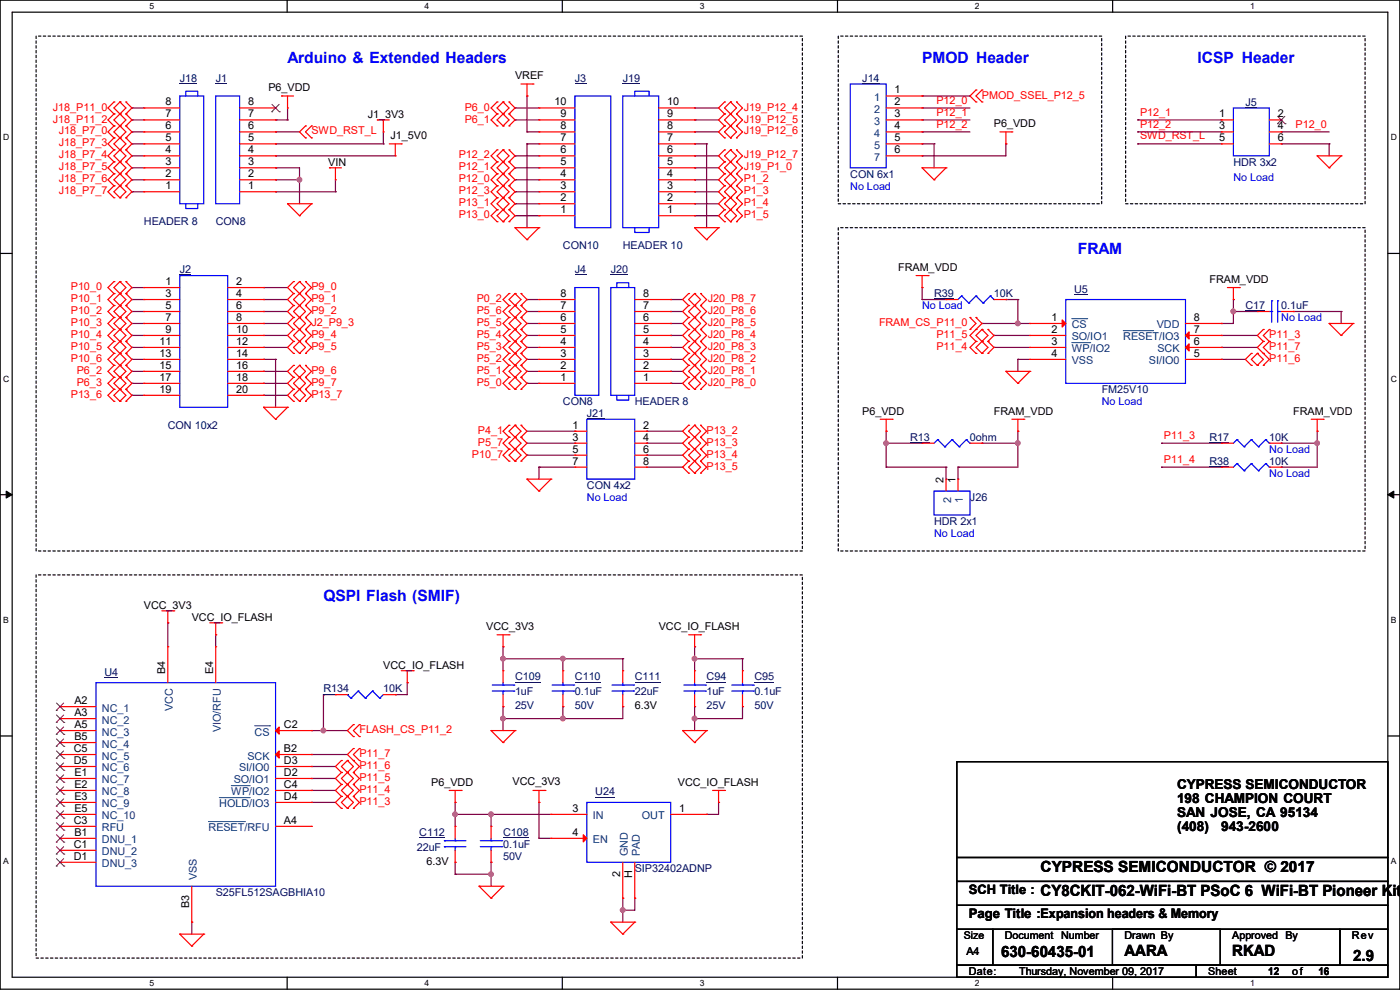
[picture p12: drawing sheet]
<svg xmlns="http://www.w3.org/2000/svg" width="297mm" height="210mm" viewBox="0 0 297 210" stroke-linecap="round" stroke-linejoin="round" font-family="sans-serif">
<defs><g id="words">
<g font-size="3.3" fill="#00f">
<text x="61" y="13.3">Arduino &amp; Extended Headers</text>
<text x="195.6" y="13.3">PMOD Header</text>
<text x="254" y="13.3">ICSP Header</text>
<text x="228.6" y="53.9">FRAM</text>
<text x="68.6" y="127.6">QSPI Flash (SMIF)</text>
</g>
<g font-size="3.3">
<text x="220.8" y="184.9">CYPRESS SEMICONDUCTOR © 2017</text>
<text x="220.8" y="190.1">CY8CKIT-062-WiFi-BT PSoC 6 WiFi-BT Pioneer Kit</text>
<text x="212.4" y="203">630-60435-01</text>
<text x="238.5" y="202.8">AARA</text>
<text x="261.4" y="202.8">RKAD</text>
<text x="287.1" y="203.8">2.9</text>
</g>
<g font-size="2.9">
<text x="249.7" y="167.3">CYPRESS SEMICONDUCTOR</text>
<text x="249.7" y="170.3">198 CHAMPION COURT</text>
<text x="249.7" y="173.2">SAN JOSE, CA 95134</text>
<text x="249.7" y="176.2">(408)</text>
<text x="259.1" y="176.2">943-2600</text>
</g>
<g font-size="2.8">
<text x="205.5" y="189.6">SCH Title :</text>
<text x="205.5" y="194.7">Page Title :Expansion headers &amp; Memory</text>
</g>
<g font-size="2.3" fill="#000080">
<text x="38.1" y="17.4">J18</text>
<text x="45.8" y="17.4">J1</text>
<text x="122" y="17.4">J3</text>
<text x="132.1" y="17.4">J19</text>
<text x="182.9" y="17.4">J14</text>
<text x="264.2" y="22.4">J5</text>
<text x="261.7" y="35.1">HDR 3x2</text>
<text x="180.4" y="37.7">CON 6x1</text>
<text x="30.5" y="47.8">HEADER 8</text>
<text x="45.8" y="47.8">CON8</text>
<text x="119.4" y="52.9">CON10</text>
<text x="132.1" y="52.9">HEADER 10</text>
<text x="38.1" y="58">J2</text>
<text x="122" y="58">J4</text>
<text x="129.6" y="58">J20</text>
<text x="198.2" y="63.1">R39</text>
<text x="210.9" y="63.1">10K</text>
<text x="227.9" y="62.1">U5</text>
<text x="264.2" y="65.6">C17</text>
<text x="271.8" y="65.6">0.1uF</text>
<text x="233.7" y="83.4">FM25V10</text>
<text x="119.4" y="85.9">CON8</text>
<text x="124.5" y="88.5">J21</text>
<text x="134.7" y="85.9">HEADER 8</text>
<text x="35.6" y="91">CON 10x2</text>
<text x="193.1" y="93.6">R13</text>
<text x="205.8" y="93.6">0ohm</text>
<text x="256.6" y="93.6">R17</text>
<text x="269.3" y="93.6">10K</text>
<text x="256.6" y="98.6">R38</text>
<text x="269.3" y="98.6">10K</text>
<text x="124.5" y="103.7">CON 4x2</text>
<text x="205.8" y="106.3">J26</text>
<text x="198.2" y="111.3">HDR 2x1</text>
<text x="22.1" y="143.3">U4</text>
<text x="68.6" y="146.9">R134</text>
<text x="81.3" y="146.9">10K</text>
<text x="109.3" y="144.4">C109</text>
<text x="109.3" y="147.4">1uF</text>
<text x="122" y="144.4">C110</text>
<text x="122" y="147.4">0.1uF</text>
<text x="134.7" y="144.4">C111</text>
<text x="134.7" y="147.4">22uF</text>
<text x="149.9" y="144.4">C94</text>
<text x="149.9" y="147.4">1uF</text>
<text x="160.1" y="144.4">C95</text>
<text x="160.1" y="147.4">0.1uF</text>
<text x="109.3" y="150.5">25V</text>
<text x="122" y="150.5">50V</text>
<text x="149.9" y="150.5">25V</text>
<text x="160.1" y="150.5">50V</text>
<text x="126.3" y="168.7">U24</text>
<text x="88.9" y="177.4">C112</text>
<text x="106.7" y="177.4">C108</text>
<text x="106.7" y="179.9">0.1uF</text>
<text x="88.4" y="180.4">22uF</text>
<text x="106.7" y="182.5">50V</text>
<text x="134.7" y="185">SIP32402ADNP</text>
<text x="45.8" y="190.1">S25FL512SAGBHIA10</text>
</g>
<g font-size="2.3">
<text x="109.3" y="16.8">VREF</text>
<text x="35.1" y="22.4">8</text>
<text x="52.6" y="22.4">8</text>
<text x="56.9" y="19.4">P6_VDD</text>
<text x="117.6" y="22.4">10</text>
<text x="141.5" y="22.4">10</text>
<text x="189.8" y="19.8">1</text>
<text x="189.8" y="22.4">2</text>
<text x="35.1" y="30">5</text>
<text x="35.1" y="27.4">6</text>
<text x="35.1" y="24.9">7</text>
<text x="52.6" y="30">5</text>
<text x="52.6" y="27.4">6</text>
<text x="52.6" y="24.9">7</text>
<text x="78" y="25">J1_3V3</text>
<text x="82.8" y="29.5">J1_5V0</text>
<text x="118.9" y="30">7</text>
<text x="118.9" y="27.4">8</text>
<text x="118.9" y="24.9">9</text>
<text x="141.5" y="30">7</text>
<text x="141.5" y="27.4">8</text>
<text x="141.5" y="24.9">9</text>
<text x="189.8" y="24.9">3</text>
<text x="189.8" y="27.4">4</text>
<text x="189.8" y="30">5</text>
<text x="210.9" y="27">P6_VDD</text>
<text x="258.6" y="24.9">1</text>
<text x="258.6" y="27.4">3</text>
<text x="258.6" y="30">5</text>
<text x="271.1" y="24.9">2</text>
<text x="271.1" y="27.4">4</text>
<text x="271.1" y="30">6</text>
<text x="35.1" y="35.1">3</text>
<text x="35.1" y="32.5">4</text>
<text x="52.6" y="35.1">3</text>
<text x="52.6" y="32.5">4</text>
<text x="69.6" y="35.1">VIN</text>
<text x="118.9" y="35.1">5</text>
<text x="118.9" y="32.5">6</text>
<text x="141.5" y="35.1">5</text>
<text x="141.5" y="32.5">6</text>
<text x="189.8" y="32.5">6</text>
<text x="35.1" y="40.1">1</text>
<text x="35.1" y="37.6">2</text>
<text x="52.6" y="40.1">1</text>
<text x="52.6" y="37.6">2</text>
<text x="118.9" y="40.1">3</text>
<text x="118.9" y="37.6">4</text>
<text x="141.5" y="40.1">3</text>
<text x="141.5" y="37.6">4</text>
<text x="118.9" y="45.2">1</text>
<text x="118.9" y="42.7">2</text>
<text x="141.5" y="45.2">1</text>
<text x="141.5" y="42.7">2</text>
<text x="190.5" y="57.5">FRAM_VDD</text>
<text x="35.1" y="60.5">1</text>
<text x="35.1" y="63">3</text>
<text x="35.1" y="65.5">5</text>
<text x="50.1" y="60.5">2</text>
<text x="50.1" y="63">4</text>
<text x="50.1" y="65.5">6</text>
<text x="118.9" y="65.5">7</text>
<text x="118.9" y="63">8</text>
<text x="136.4" y="65.5">7</text>
<text x="136.4" y="63">8</text>
<text x="256.6" y="60">FRAM_VDD</text>
<text x="35.1" y="68.1">7</text>
<text x="35.1" y="70.6">9</text>
<text x="50.1" y="68.1">8</text>
<text x="50.1" y="70.6">10</text>
<text x="118.9" y="70.6">5</text>
<text x="118.9" y="68.1">6</text>
<text x="136.4" y="70.6">5</text>
<text x="136.4" y="68.1">6</text>
<text x="223.1" y="68.1">1</text>
<text x="223.1" y="70.6">2</text>
<text x="253.3" y="70.6">7</text>
<text x="253.3" y="68.1">8</text>
<text x="33.8" y="73.2">11</text>
<text x="33.8" y="75.7">13</text>
<text x="50.1" y="73.2">12</text>
<text x="50.1" y="75.7">14</text>
<text x="118.9" y="75.7">3</text>
<text x="118.9" y="73.2">4</text>
<text x="136.4" y="75.7">3</text>
<text x="136.4" y="73.2">4</text>
<text x="223.1" y="73.2">3</text>
<text x="223.1" y="75.7">4</text>
<text x="253.3" y="75.7">5</text>
<text x="253.3" y="73.2">6</text>
<text x="33.8" y="78.2">15</text>
<text x="33.8" y="80.8">17</text>
<text x="33.8" y="83.3">19</text>
<text x="50.1" y="78.2">16</text>
<text x="50.1" y="80.8">18</text>
<text x="50.1" y="83.3">20</text>
<text x="118.9" y="80.8">1</text>
<text x="118.9" y="78.2">2</text>
<text x="136.4" y="80.8">1</text>
<text x="136.4" y="78.2">2</text>
<text x="182.9" y="88">P6_VDD</text>
<text x="210.9" y="88">FRAM_VDD</text>
<text x="274.4" y="88">FRAM_VDD</text>
<text x="121.5" y="90.9">1</text>
<text x="121.5" y="93.5">3</text>
<text x="136.4" y="90.9">2</text>
<text x="136.4" y="93.5">4</text>
<text x="121.5" y="96">5</text>
<text x="121.5" y="98.6">7</text>
<text x="136.4" y="96">6</text>
<text x="136.4" y="98.6">8</text>
<text x="200.2" y="102.4" transform="rotate(-90 200.2 102.4)">2</text>
<text x="202.7" y="102.4" transform="rotate(-90 202.7 102.4)">1</text>
<text x="30.5" y="129.1">VCC_3V3</text>
<text x="40.7" y="131.7">VCC_IO_FLASH</text>
<text x="103.2" y="133.7">VCC_3V3</text>
<text x="139.7" y="133.7">VCC_IO_FLASH</text>
<text x="35.1" y="143" transform="rotate(-90 35.1 143)">B4</text>
<text x="45.2" y="143" transform="rotate(-90 45.2 143)">E4</text>
<text x="81.3" y="141.8">VCC_IO_FLASH</text>
<text x="15.8" y="149.4">A2</text>
<text x="15.8" y="154.4">A5</text>
<text x="15.8" y="151.9">A3</text>
<text x="60.2" y="154.4">C2</text>
<text x="134.7" y="150.5">6.3V</text>
<text x="15.7" y="159.5">C5</text>
<text x="15.8" y="157">B5</text>
<text x="60.2" y="159.5">B2</text>
<text x="15.7" y="162.1">D5</text>
<text x="15.8" y="164.6">E1</text>
<text x="15.8" y="167.1">E2</text>
<text x="60.2" y="167.1">C4</text>
<text x="60.2" y="164.6">D2</text>
<text x="60.2" y="162.1">D3</text>
<text x="91.5" y="166.7">P6_VDD</text>
<text x="108.8" y="166.5">VCC_3V3</text>
<text x="143.8" y="166.7">VCC_IO_FLASH</text>
<text x="15.8" y="169.7">E3</text>
<text x="15.8" y="172.2">E5</text>
<text x="60.2" y="169.7">D4</text>
<text x="121.5" y="172.2">3</text>
<text x="144.1" y="172.2">1</text>
<text x="15.7" y="179.8">C1</text>
<text x="15.7" y="174.8">C3</text>
<text x="15.8" y="177.3">B1</text>
<text x="60.2" y="174.8">A4</text>
<text x="121.5" y="177.3">4</text>
<text x="15.7" y="182.4">D1</text>
<text x="90.5" y="183.5">6.3V</text>
<text x="131.6" y="186" transform="rotate(-90 131.6 186)">2</text>
<text x="134.1" y="186.4" transform="rotate(-90 134.1 186.4)">H</text>
<text x="40.1" y="192.6" transform="rotate(-90 40.1 192.6)">B3</text>
<text x="205" y="202.5">A4</text>
<text x="213.1" y="199.2">Document</text>
<text x="225.1" y="199.2">Number</text>
<text x="238.5" y="199.2">Drawn By</text>
<text x="261.4" y="199.2">Approved By</text>
<text x="286.8" y="199.2">Rev</text>
<text x="205.5" y="206.8">Date:</text>
<text x="216.2" y="206.8">Thursday, November 09, 2017</text>
<text x="256.3" y="206.8">Sheet</text>
<text x="269" y="206.9">12</text>
<text x="274.1" y="206.8">of</text>
<text x="279.7" y="206.9">16</text>
</g>
<g font-size="2.3" fill="#f00">
<text x="11.2" y="23.5">J18_P11_0</text>
<text x="98.6" y="23.5">P6_0</text>
<text x="157.8" y="23.5">J19_P12_4</text>
<text x="198.7" y="22">P12_0</text>
<text x="208.3" y="20.9">PMOD_SSEL_P12_5</text>
<text x="11.2" y="26">J18_P11_2</text>
<text x="12.5" y="28.5">J18_P7_0</text>
<text x="66.1" y="28.5">SWD_RST_L</text>
<text x="98.6" y="26">P6_1</text>
<text x="157.8" y="26">J19_P12_5</text>
<text x="157.8" y="28.5">J19_P12_6</text>
<text x="198.7" y="24.5">P12_1</text>
<text x="198.7" y="27.1">P12_2</text>
<text x="241.9" y="29.6">SWD_RST_L</text>
<text x="241.9" y="24.5">P12_1</text>
<text x="241.9" y="27.1">P12_2</text>
<text x="274.9" y="27.1">P12_0</text>
<text x="12.5" y="33.6">J18_P7_4</text>
<text x="12.5" y="31.1">J18_P7_3</text>
<text x="97.3" y="33.6">P12_2</text>
<text x="157.8" y="33.6">J19_P12_7</text>
<text x="12.5" y="41.2">J18_P7_7</text>
<text x="12.5" y="38.7">J18_P7_6</text>
<text x="12.5" y="36.2">J18_P7_5</text>
<text x="97.3" y="36.2">P12_1</text>
<text x="97.3" y="38.7">P12_0</text>
<text x="97.3" y="41.2">P12_3</text>
<text x="157.8" y="36.2">J19_P1_0</text>
<text x="157.8" y="38.7">P1_2</text>
<text x="157.8" y="41.2">P1_3</text>
<text x="97.3" y="43.8">P13_1</text>
<text x="97.3" y="46.3">P13_0</text>
<text x="157.8" y="43.8">P1_4</text>
<text x="157.8" y="46.3">P1_5</text>
<text x="15" y="61.6">P10_0</text>
<text x="15" y="64.1">P10_1</text>
<text x="66.1" y="61.6">P9_0</text>
<text x="66.1" y="64.1">P9_1</text>
<text x="101.1" y="64.1">P0_2</text>
<text x="150.2" y="64.1">J20_P8_7</text>
<text x="15" y="66.6">P10_2</text>
<text x="15" y="69.2">P10_3</text>
<text x="15" y="71.7">P10_4</text>
<text x="66.1" y="66.6">P9_2</text>
<text x="66.1" y="69.2">J2_P9_3</text>
<text x="66.1" y="71.7">P9_4</text>
<text x="101.1" y="71.7">P5_4</text>
<text x="101.1" y="69.2">P5_5</text>
<text x="101.1" y="66.6">P5_6</text>
<text x="150.2" y="71.7">J20_P8_4</text>
<text x="150.2" y="69.2">J20_P8_5</text>
<text x="150.2" y="66.6">J20_P8_6</text>
<text x="186.5" y="69.2">FRAM_CS_P11_0</text>
<text x="198.7" y="71.7">P11_5</text>
<text x="269.3" y="71.7">P11_3</text>
<text x="15" y="74.3">P10_5</text>
<text x="15" y="76.8">P10_6</text>
<text x="66.1" y="74.3">P9_5</text>
<text x="101.1" y="76.8">P5_2</text>
<text x="101.1" y="74.3">P5_3</text>
<text x="150.2" y="76.8">J20_P8_2</text>
<text x="150.2" y="74.3">J20_P8_3</text>
<text x="198.7" y="74.3">P11_4</text>
<text x="269.3" y="76.8">P11_6</text>
<text x="269.3" y="74.3">P11_7</text>
<text x="16.3" y="79.3">P6_2</text>
<text x="16.3" y="81.9">P6_3</text>
<text x="66.1" y="79.3">P9_6</text>
<text x="66.1" y="81.9">P9_7</text>
<text x="101.1" y="81.9">P5_0</text>
<text x="101.1" y="79.3">P5_1</text>
<text x="150.2" y="81.9">J20_P8_0</text>
<text x="150.2" y="79.3">J20_P8_1</text>
<text x="15" y="84.4">P13_6</text>
<text x="66.1" y="84.4">P13_7</text>
<text x="101.4" y="92">P4_1</text>
<text x="101.4" y="94.6">P5_7</text>
<text x="149.9" y="94.6">P13_3</text>
<text x="149.9" y="92">P13_2</text>
<text x="246.9" y="93.1">P11_3</text>
<text x="100.1" y="97.1">P10_7</text>
<text x="149.9" y="97.1">P13_4</text>
<text x="149.9" y="99.7">P13_5</text>
<text x="246.9" y="98.2">P11_4</text>
<text x="76.2" y="155.5">FLASH_CS_P11_2</text>
<text x="76.2" y="160.6">P11_7</text>
<text x="76.2" y="163.2">P11_6</text>
<text x="76.2" y="165.7">P11_5</text>
<text x="76.2" y="168.2">P11_4</text>
<text x="76.2" y="170.8">P11_3</text>
</g>
<g font-size="2.3" fill="#004080">
<text x="185.5" y="21.4">1</text>
<text x="185.5" y="24">2</text>
<text x="185.5" y="26.5">3</text>
<text x="185.5" y="29">4</text>
<text x="185.5" y="31.6">5</text>
<text x="185.5" y="34.1">7</text>
<text x="227.4" y="69.7">CS</text>
<text x="245.4" y="69.7">VDD</text>
<text x="227.4" y="72.2">SO/IO1</text>
<text x="227.4" y="74.8">WP/IO2</text>
<text x="227.4" y="77.3">VSS</text>
<text x="238.3" y="72.2">RESET/IO3</text>
<text x="243.8" y="77.3">SI/IO0</text>
<text x="245.5" y="74.8">SCK</text>
<text x="201.8" y="106.7" transform="rotate(-90 201.8 106.7)">2</text>
<text x="204.3" y="106.7" transform="rotate(-90 204.3 106.7)">1</text>
<text x="21.6" y="151">NC_1</text>
<text x="21.6" y="153.5">NC_2</text>
<text x="36.7" y="150.9" transform="rotate(-90 36.7 150.9)">VCC</text>
<text x="46.8" y="155.4" transform="rotate(-90 46.8 155.4)">VIO/RFU</text>
<text x="21.6" y="156">NC_3</text>
<text x="21.6" y="158.6">NC_4</text>
<text x="21.6" y="161.1">NC_5</text>
<text x="52.5" y="161.1">SCK</text>
<text x="54" y="156">CS</text>
<text x="21.6" y="163.7">NC_6</text>
<text x="21.6" y="166.2">NC_7</text>
<text x="49.6" y="166.2">SO/IO1</text>
<text x="50.7" y="163.7">SI/IO0</text>
<text x="21.6" y="168.7">NC_8</text>
<text x="21.6" y="171.3">NC_9</text>
<text x="21.6" y="173.8">NC_10</text>
<text x="46.5" y="171.3">HOLD/IO3</text>
<text x="49.1" y="168.7">WP/IO2</text>
<text x="125.8" y="173.8">IN</text>
<text x="136.2" y="173.8">OUT</text>
<text x="21.6" y="178.9">DNU_1</text>
<text x="21.6" y="176.4">RFU</text>
<text x="44.2" y="176.4">RESET/RFU</text>
<text x="125.8" y="178.9">EN</text>
<text x="21.6" y="181.4">DNU_2</text>
<text x="21.6" y="184">DNU_3</text>
<text x="133.2" y="181.7" transform="rotate(-90 133.2 181.7)">GND</text>
<text x="135.7" y="181.7" transform="rotate(-90 135.7 181.7)">PAD</text>
<text x="41.7" y="186.7" transform="rotate(-90 41.7 186.7)">VSS</text>
</g>
<g font-size="2.3" fill="#00f">
<text x="180.4" y="40.2">No Load</text>
<text x="261.7" y="38.4">No Load</text>
<text x="195.6" y="65.6">No Load</text>
<text x="271.8" y="68.2">No Load</text>
<text x="233.7" y="85.9">No Load</text>
<text x="269.3" y="96.1">No Load</text>
<text x="269.3" y="101.2">No Load</text>
<text x="124.5" y="106.3">No Load</text>
<text x="198.2" y="113.9">No Load</text>
</g>
<text font-size="2.2" x="204.5" y="199.2">Size</text>
<g font-size="1.8">
<text x="31.7" y="1.9">5</text>
<text x="90.1" y="1.9">4</text>
<text x="148.5" y="1.9">3</text>
<text x="206.8" y="1.9">2</text>
<text x="265.2" y="1.9">1</text>
<text x=".7" y="29.8">D</text>
<text x="295.1" y="29.8">D</text>
<text x=".7" y="80.9">C</text>
<text x="295.1" y="80.9">C</text>
<text x=".7" y="132.1">B</text>
<text x="295.1" y="132.1">B</text>
<text x=".7" y="183.3">A</text>
<text x="295.1" y="183.3">A</text>
<text x="31.7" y="209.2">5</text>
<text x="90.1" y="209.2">4</text>
<text x="148.5" y="209.2">3</text>
<text x="206.8" y="209.2">2</text>
<text x="265.2" y="209.2">1</text>
</g>
</g></defs>
<path d="M0 0h297v209.8h-297zM2.6 2.6h291.8v204.7h-291.8z" fill="none" stroke="#000" stroke-width=".25"/>
<g fill="#fff">
<path d="M31.7 .3h1v2h-1z"/>
<path d="M31.7 207.6h1v1.9h-1z"/>
</g>
<path d="M60.9 0v2.6M60.9 207.3v2.5" fill="none" stroke="#000" stroke-width=".25"/>
<g fill="#fff">
<path d="M90.1 .3h1v2h-1z"/>
<path d="M90.1 207.6h1v1.9h-1z"/>
</g>
<path d="M119.3 0v2.6M119.3 207.3v2.5" fill="none" stroke="#000" stroke-width=".25"/>
<g fill="#fff">
<path d="M148.5 .3h.9v2h-.9z"/>
<path d="M148.5 207.6h.9v1.9h-.9z"/>
</g>
<path d="M177.7 0v2.6M177.7 207.3v2.5" fill="none" stroke="#000" stroke-width=".25"/>
<g fill="#fff">
<path d="M206.8 .3h1v2h-1z"/>
<path d="M206.8 207.6h1v1.9h-1z"/>
</g>
<path d="M236.1 0v2.6M236.1 207.3v2.5" fill="none" stroke="#000" stroke-width=".25"/>
<g fill="#fff">
<path d="M265.2 .3h1v2h-1z"/>
<path d="M265.2 207.6h1v1.9h-1z"/>
<path d="M.7 28.2h1.2v1.9h-1.2z"/>
<path d="M295.1 28.2h1.2v1.9h-1.2z"/>
<path d="M.7 79.3h1.2v2h-1.2z"/>
<path d="M295.1 79.3h1.2v2h-1.2z"/>
</g>
<path d="M0 53.8h2.6M294.4 53.8h2.6" fill="none" stroke="#000" stroke-width=".25"/>
<g fill="#fff">
<path d="M.7 130.5h1.2v2h-1.2z"/>
<path d="M295.1 130.5h1.1v2h-1.1z"/>
</g>
<path d="M0 104.9h2.6M294.4 104.9h2.6" fill="none" stroke="#000" stroke-width=".25"/>
<path d="M1.3 104.2l1.3 .7-1.3 .8zM294.4 104.9l1.3-.7v1.5z" fill="#000" stroke="#000" stroke-width=".21"/>
<g fill="#fff">
<path d="M.7 181.7h1.2v2h-1.2z"/>
<path d="M295.1 181.7h1.1v2h-1.1z"/>
</g>
<path d="M0 156.1h2.6M294.4 156.1h2.6M203 161.6h91.4v20.3h-91.4zM203 181.9h91.4v5.1h-91.4zM203 187h91.4v5.1h-91.4zM203 197.1h7.6v7.7h-7.6zM203 192.1h91.4v5h-91.4zM210.6 197.1h73.7v7.7h-73.7zM236 197.1h22.9v7.7h-22.9zM284.3 197.1h10.1v7.7h-10.1zM203 204.8h50.8v2.5h-50.8zM253.8 204.8h40.6v2.5h-40.6z" fill="none" stroke="#000" stroke-width=".25"/>
<path d="M7.7 7.7h162.5v109.2h-162.5zM177.8 7.7h55.9v35.5h-55.9zM238.8 7.7h50.8v35.5h-50.8zM177.8 48.3h111.8v68.6h-111.8zM7.7 122h162.5v81.2h-162.5z" fill="none" stroke="#000" stroke-width=".25" stroke-dasharray=".5 .5"/>
<g fill="none" stroke="#800040" stroke-width=".25">
<path d="M28 33.1h.1M28 38.1h.1M28 35.6h.1M28 30.5h.1M28 22.9h.1M28 25.4h.1M28 28h.1M28 30.5h2.5M28 22.9h2.5M28 25.4h2.5M28 28h2.5M28 33.1h2.5"/>
<path d="M28 38.1h2.5M28 35.6h2.5M58.5 35.6h.1M58.5 25.4h.1M58.5 30.5h.1M58.5 33.1h.1M58.5 28h.1M58.5 38.1h.1M58.5 30.5h22.8M58.5 25.4h2.5M58.5 28h5M58.5 33.1h25.4"/>
<path d="M58.5 38.1h5M58.5 35.6h5v7.6M61 25.4h.1M61 22.9v2.5M63.5 38.1h.1M71.2 38.1v2.6M81.3 30.5h.1M81.3 28v2.5M109.3 22.9h.1M109.3 25.4h.1M109.3 33.1h.1M109.3 35.6h.1"/>
<path d="M109.3 38.1h.1M109.3 22.9h5M109.3 25.4h5M109.3 33.1h5M109.3 38.1h5M109.3 35.6h5M111.8 30.5h.1M111.8 20.4h.1M111.8 28h.1M111.8 30.5h2.5M111.8 28h2.5M111.8 20.4v7.6"/>
<path d="M111.8 30.5v17.8M147.4 30.5h.1M147.4 22.9h.1M147.4 25.4h.1M147.4 28h.1M147.4 33.1h.1M147.4 35.6h.1M147.4 38.1h.1M147.4 30.5h2.5M147.4 22.9h5M147.4 25.4h5M147.4 28h5"/>
<path d="M147.4 33.1h5M147.4 38.1h5M147.4 35.6h5M149.9 30.5h.1M149.9 30.5v17.8M195.6 22.9h.1M195.6 25.4h.1M195.6 28h.1M195.6 30.5h.1M195.6 33.1h.1M195.6 20.4h.1M195.6 30.5h2.6"/>
<path d="M195.6 22.9h10.2M195.6 25.4h10.2M195.6 28h10.2M195.6 20.4h10.2M198.2 30.5h.1M198.2 30.5v5.1M213.4 30.5h.1M213.4 30.5v2.6h-17.8M241.3 30.5h.1M241.3 25.4h.1M241.3 28h.1M241.3 30.5h17.8"/>
<path d="M241.3 25.4h17.8M241.3 28h17.8M271.8 30.5h.1M271.8 28h.1M271.8 30.5h10.2M271.8 28h10.2M282 30.5h.1M282 30.5v2.6M28 40.7h.1M28 40.7h2.5M58.5 40.7h.1M58.5 40.7h12.7"/>
<path d="M71.2 40.7h.1M109.3 40.7h.1M109.3 43.2h.1M109.3 45.8h.1M109.3 40.7h5M109.3 43.2h5M109.3 45.8h5M147.4 40.7h.1M147.4 43.2h.1M147.4 45.8h.1M147.4 40.7h5M147.4 43.2h5"/>
<path d="M147.4 45.8h5M28 61h.1M28 63.5h.1M28 66.1h.1M28 68.6h.1M28 71.2h.1M28 73.7h.1M28 76.2h.1M28 78.8h.1M28 76.2h2.5M28 78.8h2.5M28 73.7h2.5"/>
<path d="M28 71.2h2.5M28 68.6h2.5M28 66.1h2.5M28 63.5h2.5M28 61h2.5M55.9 76.2h.1M55.9 61h.1M55.9 63.5h.1M55.9 66.1h.1M55.9 68.6h.1M55.9 71.2h.1M55.9 73.7h.1"/>
<path d="M55.9 78.8h.1M55.9 76.2h2.6M55.9 78.8h5.1M55.9 73.7h5.1M55.9 71.2h5.1M55.9 68.6h5.1M55.9 66.1h5.1M55.9 63.5h5.1M55.9 61h5.1M58.5 76.2h.1M58.5 76.2v10.2M111.8 78.8h.1"/>
<path d="M111.8 76.2h.1M111.8 73.7h.1M111.8 71.2h.1M111.8 68.6h.1M111.8 66.1h.1M111.8 63.5h.1M111.8 76.2h2.5M111.8 78.8h2.5M111.8 73.7h2.5M111.8 71.2h2.5M111.8 68.6h2.5M111.8 66.1h2.5"/>
<path d="M111.8 63.5h2.5M142.3 78.8h.1M142.3 76.2h.1M142.3 73.7h.1M142.3 71.2h.1M142.3 68.6h.1M142.3 66.1h.1M142.3 63.5h.1M142.3 76.2h2.5M142.3 78.8h2.5M142.3 73.7h2.5M142.3 71.2h2.5"/>
<path d="M142.3 68.6h2.5M142.3 66.1h2.5M142.3 63.5h2.5M195.6 61h.1M195.6 63.5h.1M195.6 63.5h5.1M195.6 61v2.5M208.3 68.6h.1M208.3 68.6h10.2M210.9 71.2h.1M210.9 73.7h.1M210.9 73.7h7.6"/>
<path d="M210.9 71.2h7.6M213.4 63.5h.1M213.4 63.5h2.5M215.9 76.2h.1M215.9 63.5h.1M215.9 68.6h.1M215.9 76.2h2.6M215.9 63.5v5.1M215.9 76.2v2.6M259.1 68.6h.1M259.1 76.2h.1M259.1 71.2h.1"/>
<path d="M259.1 73.7h.1M259.1 76.2h5.1M259.1 73.7h7.6M259.1 71.2h7.6M261.7 63.5h.1M261.7 66.1h.1M261.7 63.5v5.1h-2.6M261.7 66.1h5M274.4 66.1h.1M274.4 66.1h10.1M284.5 66.1h.1M284.5 66.1v2.5"/>
<path d="M28 81.3h.1M28 83.9h.1M28 81.3h2.5M28 83.9h2.5M55.9 81.3h.1M55.9 83.9h.1M55.9 81.3h5.1M55.9 83.9h5.1M111.8 81.3h.1M111.8 96.6h.1M111.8 81.3h2.5M111.8 94h10.2"/>
<path d="M111.8 91.5h10.2M111.8 96.6h10.2M114.3 99.1h.1M114.3 99.1v2.5M114.3 99.1h7.7M122 91.5h.1M122 94h.1M137.2 91.5h.1M137.2 94h.1M137.2 96.6h.1M137.2 94h7.6M137.2 99.1h7.6"/>
<path d="M137.2 91.5h7.6M137.2 96.6h7.6M142.3 81.3h.1M142.3 81.3h2.5M144.8 99.1h.1M188 91.5h.1M188 94h.1M188 99.1h.1M188 91.5v7.6M188 94h7.6M188 99.1h12.7M200.7 99.1h.1"/>
<path d="M200.7 99.1v2.5M203.2 99.1h.1M203.2 99.1v2.5M208.3 94h.1M208.3 94h7.6M215.9 91.5h.1M215.9 94h.1M215.9 91.5v7.6h-12.7M246.4 94h.1M246.4 99.1h.1M246.4 94h12.7M246.4 99.1h12.7"/>
<path d="M271.8 94h.1M271.8 99.1h.1M271.8 94h7.6M279.4 91.5h.1M279.4 94h.1M279.4 91.5v7.6h-7.6M35.6 132.1h.1M35.6 132.1v5.1M45.8 134.7h.1M45.8 134.7v2.5M106.7 137.2h.1M106.7 139.7h.1"/>
<path d="M106.7 139.7h25.4M106.7 137.2v5.1M119.4 139.7h.1M119.4 139.7v2.6M132.1 139.7h.1M132.1 139.7v2.6M147.4 137.2h.1M147.4 139.7h.1M147.4 137.2v5.1M147.4 139.7h10.1M157.5 139.7h.1M157.5 139.7v2.6"/>
<path d="M66.1 155h.1M66.1 155h7.6M68.6 147.4h.1M68.6 155h.1M68.6 147.4h2.6M68.6 147.4v7.6M83.9 147.4h.1M86.4 144.8h.1M86.4 144.8v2.6h-2.5M106.7 149.9h.1M106.7 152.4h.1M106.7 149.9v5.1"/>
<path d="M119.4 149.9h.1M119.4 152.4h.1M119.4 149.9v2.5M132.1 149.9h.1M132.1 149.9v2.5h-25.4M147.4 152.4h.1M147.4 149.9h.1M147.4 149.9v5.1M157.5 149.9h.1M157.5 149.9v2.5h-10.1M66.1 162.6h.1M66.1 165.1h.1"/>
<path d="M66.1 167.7h.1M66.1 170.2h.1M66.1 160.1h.1M66.1 162.6h5.1M66.1 165.1h5.1M66.1 167.7h5.1M66.1 170.2h5.1M66.1 160.1h7.6M96.6 172.8h.1M96.6 170.2h.1M96.6 172.8h20.3M96.6 170.2v5.1"/>
<path d="M104.2 172.8h.1M104.2 172.8v2.5M114.3 170.2h.1M114.3 177.8h.1M114.3 170.2v7.6M114.3 177.8h2.6M149.9 172.8h.1M152.4 170.2h.1M152.4 170.2v2.6h-2.5M40.7 195.6h.1M40.7 195.6v2.6M96.6 182.9h.1"/>
<path d="M96.6 185.5h.1M96.6 182.9v2.6M96.6 185.5h7.6M104.2 182.9h.1M104.2 185.5h.1M104.2 182.9v5.1M132.1 193.1h.1M132.1 190.5h.1M132.1 190.5v5.1M134.7 190.5h.1M134.7 190.5v2.6h-2.6"/>
</g>
<g fill="#f0f" stroke="#f0f" stroke-width=".25">
<circle cx="63.5" cy="38.1" r=".49"/>
<circle cx="104.2" cy="185.4" r=".49"/>
<circle cx="104.2" cy="172.7" r=".49"/>
<circle cx="147.3" cy="152.4" r=".49"/>
<circle cx="147.3" cy="139.7" r=".49"/>
<circle cx="119.4" cy="139.7" r=".49"/>
<circle cx="106.7" cy="139.7" r=".49"/>
<circle cx="119.4" cy="152.4" r=".49"/>
<circle cx="106.7" cy="152.4" r=".49"/>
<circle cx="96.5" cy="172.7" r=".49"/>
<circle cx="132.1" cy="193.1" r=".49"/>
<circle cx="215.9" cy="68.6" r=".49"/>
<circle cx="188" cy="94" r=".49"/>
<circle cx="215.9" cy="94" r=".49"/>
<circle cx="261.6" cy="66.1" r=".49"/>
<circle cx="279.4" cy="94" r=".49"/>
<circle cx="68.6" cy="155" r=".49"/>
</g>
<g fill="none" stroke="#f00" stroke-width=".25">
<path d="M110.5 17.8h2.6M111.8 17.8v2.6M113.1 17.8h.1M207.1 19.1h.1M207.1 19.1l-1.3 1.3 1.3 1.2M208.3 19.1h.1M208.3 19.1l-1.2 1.3 1.2 1.2M24.2 34.3h.1M24.2 31.8h.1M24.2 39.4h.1M24.2 36.9h.1M24.2 29.3h.1"/>
<path d="M24.2 24.2h.1M24.2 21.6h.1M24.2 26.7h.1M24.2 36.9l-1.3 1.2 1.3 1.3M24.2 26.7l-1.3 1.3 1.3 1.3M24.2 31.8l-1.3 1.3 1.3 1.2M24.2 39.4l-1.3 1.3 1.3 1.3M24.2 29.3l-1.3 1.2 1.3 1.3M24.2 34.3l-1.3 1.3 1.3 1.3M24.2 24.2l-1.3 1.2 1.3 1.3M24.2 21.6l-1.3 1.3 1.3 1.3M25.4 31.8h.1"/>
<path d="M25.4 34.3h.1M25.4 39.4h.1M25.4 36.9h.1M25.4 29.3h.1M25.4 21.6h.1M25.4 24.2h.1M25.4 26.7h.1M25.4 21.6l1.3 1.3-2.5 2.5 2.5 2.6-2.5 2.5 2.5 2.6-2.5 2.5 2.5 2.5-2.5 2.6 1.2 1.3M25.4 21.6l-1.2 1.3 2.5 2.5-2.5 2.6 2.5 2.5-2.5 2.6 2.5 2.5-2.5 2.5 2.5 2.6-1.3 1.3M26.7 34.3h.1M26.7 31.8h.1M26.7 39.4h.1"/>
<path d="M26.7 36.9h.1M26.7 29.3h.1M26.7 24.2h.1M26.7 21.6h.1M26.7 26.7h.1M26.7 31.8l1.3 1.3-1.3 1.2M26.7 36.9l1.3 1.2-1.3 1.3M26.7 26.7l1.3 1.3-1.3 1.3M26.7 39.4l1.3 1.3-1.3 1.3M26.7 34.3l1.3 1.3-1.3 1.3M26.7 29.3l1.3 1.2-1.3 1.3M26.7 24.2l1.3 1.2-1.3 1.3"/>
<path d="M26.7 21.6l1.3 1.3-1.3 1.3M30.5 38.1h.1M30.5 35.6h.1M30.5 33.1h.1M30.5 30.5h.1M30.5 28h.1M30.5 25.4h.1M30.5 22.9h.1M30.5 28h7.6M30.5 33.1h7.6M30.5 35.6h7.6M30.5 25.4h7.6"/>
<path d="M30.5 30.5h7.6M30.5 38.1h7.6M30.5 22.9h7.6M50.8 28h7.7M50.8 33.1h7.7M50.8 35.6h7.7M50.8 25.4h7.7M50.8 30.5h7.7M50.8 38.1h7.7M50.8 22.9h7.7M58.5 38.1h.1M58.5 35.6h.1"/>
<path d="M58.5 33.1h.1M58.5 30.5h.1M58.5 28h.1M58.5 25.4h.1M58.5 22.9h.1M59.7 20.4h.1M59.7 20.4h2.6M61 22.9h.1M61 20.4v2.5M64.8 29.3h.1M64.8 26.7h.1M64.8 26.7l-1.3 1.3 1.3 1.3"/>
<path d="M66.1 26.7h.1M66.1 29.3h.1M66.1 26.7l-1.3 1.3 1.3 1.3M69.9 35.6h.1M69.9 35.6h2.5M71.2 38.1h.1M71.2 35.6v2.5M80.1 25.4h.1M80.1 25.4h2.5M81.3 28h.1M81.3 25.4v2.6M82.6 30.5h2.5"/>
<path d="M83.9 33.1h.1M83.9 30.5v2.6M85.1 30.5h.1M105.5 24.2h.1M105.5 21.6h.1M105.5 26.7h.1M105.5 34.3h.1M105.5 31.8h.1M105.5 36.9h.1M105.5 39.4h.1M105.5 24.2l-1.3 1.2 1.3 1.3M105.5 31.8l-1.3 1.3 1.3 1.2"/>
<path d="M105.5 34.3l-1.3 1.3 1.3 1.3M105.5 21.6l-1.3 1.3 1.3 1.3M105.5 36.9l-1.3 1.2 1.3 1.3M105.5 39.4l-1.3 1.3 1.3 1.3M106.7 21.6h.1M106.7 24.2h.1M106.7 26.7h.1M106.7 31.8h.1M106.7 34.3h.1M106.7 36.9h.1M106.7 39.4h.1M106.7 21.6l-1.2 1.3 2.5 2.5-1.3 1.3"/>
<path d="M106.7 21.6l1.3 1.3-2.5 2.5 1.2 1.3M106.7 31.8l-1.2 1.3 1.2 1.2M106.7 31.8l1.3 1.3-2.5 2.5 2.5 2.5-2.5 2.6 2.5 2.5-2.5 2.6 1.2 1.2M106.7 34.3l1.3 1.3-2.5 2.5 2.5 2.6-2.5 2.5 2.5 2.6-1.3 1.2M108 24.2h.1M108 21.6h.1M108 26.7h.1M108 34.3h.1M108 31.8h.1M108 36.9h.1M108 39.4h.1M108 36.9l1.3 1.2-1.3 1.3"/>
<path d="M108 21.6l1.3 1.3-1.3 1.3M108 24.2l1.3 1.2-1.3 1.3M108 39.4l1.3 1.3-1.3 1.3M108 31.8l1.3 1.3-1.3 1.2M108 34.3l1.3 1.3-1.3 1.3M111.8 20.4h.1M114.3 38.1h.1M114.3 35.6h.1M114.3 33.1h.1M114.3 30.5h.1M114.3 28h.1M114.3 25.4h.1"/>
<path d="M114.3 22.9h.1M114.3 28h7.7M114.3 33.1h7.7M114.3 35.6h7.7M114.3 25.4h7.7M114.3 30.5h7.7M114.3 38.1h7.7M114.3 22.9h7.7M139.7 28h7.7M139.7 33.1h7.7M139.7 35.6h7.7M139.7 25.4h7.7"/>
<path d="M139.7 30.5h7.7M139.7 38.1h7.7M139.7 22.9h7.7M147.4 38.1h.1M147.4 35.6h.1M147.4 33.1h.1M147.4 30.5h.1M147.4 28h.1M147.4 25.4h.1M147.4 22.9h.1M153.7 21.6h.1M153.7 24.2h.1"/>
<path d="M153.7 26.7h.1M153.7 29.3h.1M153.7 31.8h.1M153.7 34.3h.1M153.7 36.9h.1M153.7 39.4h.1M153.7 21.6l-1.3 1.3 1.3 1.3M153.7 26.7l-1.3 1.3 1.3 1.3M153.7 24.2l-1.3 1.2 1.3 1.3M153.7 31.8l-1.3 1.3 1.3 1.2M153.7 36.9l-1.3 1.2 1.3 1.3M153.7 34.3l-1.3 1.3 1.3 1.3"/>
<path d="M153.7 39.4l-1.3 1.3 1.3 1.3M155 24.2h.1M155 21.6h.1M155 26.7h.1M155 29.3h.1M155 34.3h.1M155 31.8h.1M155 36.9h.1M155 39.4h.1M155 21.6l-1.3 1.3 2.6 2.5-2.6 2.6 1.3 1.3M155 21.6l1.3 1.3-2.6 2.5 2.6 2.6-1.3 1.3M155 31.8l-1.3 1.3 2.6 2.5-2.6 2.5 2.6 2.6-2.6 2.5 2.6 2.6-1.3 1.2"/>
<path d="M155 31.8l1.3 1.3-2.6 2.5 2.6 2.5-2.6 2.6 2.6 2.5-2.6 2.6 1.3 1.2M156.3 21.6h.1M156.3 24.2h.1M156.3 26.7h.1M156.3 29.3h.1M156.3 31.8h.1M156.3 34.3h.1M156.3 36.9h.1M156.3 39.4h.1M156.3 26.7l1.2 1.3-1.2 1.3M156.3 21.6l1.2 1.3-1.2 1.3M156.3 24.2l1.2 1.2-1.2 1.3"/>
<path d="M156.3 31.8l1.2 1.3-1.2 1.2M156.3 36.9l1.2 1.2-1.2 1.3M156.3 39.4l1.2 1.3-1.2 1.3M156.3 34.3l1.2 1.3-1.2 1.3M188 28h7.6M188 33.1h7.6M188 25.4h7.6M188 30.5h7.6M188 20.4h7.6M188 22.9h7.6M195.6 35.6h.1M195.6 20.4h.1"/>
<path d="M195.6 22.9h.1M195.6 25.4h.1M195.6 28h.1M195.6 30.5h.1M195.6 33.1h.1M195.6 35.6h5.1M195.6 35.6l2.6 2.5M198.2 38.1h.1M200.7 35.6h.1M200.7 35.6l-2.5 2.5M207.1 21.6h.1M208.3 21.6h.1"/>
<path d="M212.1 28h2.6M213.4 30.5h.1M213.4 28v2.5M214.7 28h.1M259.1 25.4h.1M259.1 28h.1M259.1 30.5h.1M259.1 28h2.6M259.1 25.4h2.6M259.1 30.5h2.6M269.3 28h2.5M269.3 25.4h2.5"/>
<path d="M269.3 30.5h2.5M271.8 25.4h.1M271.8 28h.1M271.8 30.5h.1M279.4 33.1h.1M279.4 33.1h5.1M279.4 33.1l2.6 2.5M282 35.6h.1M284.5 33.1h.1M284.5 33.1l-2.5 2.5M24.2 59.7h.1M24.2 42h.1"/>
<path d="M24.2 59.7l-1.3 1.3 1.3 1.3M25.4 59.7h.1M25.4 42h.1M25.4 59.7l1.3 1.3-2.5 2.5 2.5 2.6-2.5 2.5 2.5 2.6-2.5 2.5 2.5 2.5-2.5 2.6 2.5 2.5-2.5 2.6 1.2 1.2M25.4 59.7l-1.2 1.3 2.5 2.5-2.5 2.6 1.2 1.3M26.7 59.7h.1M26.7 42h.1M26.7 59.7l1.3 1.3-1.3 1.3M30.5 40.7h.1M30.5 40.7h7.6M50.8 40.7h7.7M58.5 40.7h.1"/>
<path d="M61 43.2h.1M61 43.2h5.1M61 43.2l2.5 2.6M62.3 59.7h.1M62.3 59.7l-1.3 1.3 1.3 1.3M63.5 45.8h.1M63.5 59.7h.1M63.5 59.7l-1.2 1.3 2.5 2.5-2.5 2.6 2.5 2.5-2.5 2.6 2.5 2.5-1.3 1.3M63.5 59.7l1.3 1.3-2.5 2.5 2.5 2.6-2.5 2.5 2.5 2.6-2.5 2.5 1.2 1.3M64.8 59.7h.1M64.8 59.7l1.3 1.3-1.3 1.3M66.1 43.2h.1"/>
<path d="M66.1 43.2l-2.6 2.6M105.5 42h.1M105.5 44.5h.1M105.5 47h.1M105.5 42l-1.3 1.2 1.3 1.3M105.5 44.5l-1.3 1.3 1.3 1.2M106.7 42h.1M106.7 44.5h.1M106.7 47h.1M108 42h.1M108 44.5h.1M108 47h.1"/>
<path d="M108 42l1.3 1.2-1.3 1.3M108 44.5l1.3 1.3-1.3 1.2M109.3 48.3h.1M109.3 48.3h5M109.3 48.3l2.5 2.5M111.8 50.8h.1M114.3 48.3h.1M114.3 45.8h.1M114.3 43.2h.1M114.3 40.7h.1M114.3 48.3l-2.5 2.5M114.3 43.2h7.7"/>
<path d="M114.3 45.8h7.7M114.3 40.7h7.7M139.7 43.2h7.7M139.7 45.8h7.7M139.7 40.7h7.7M147.4 48.3h.1M147.4 45.8h.1M147.4 43.2h.1M147.4 40.7h.1M147.4 48.3h5M147.4 48.3l2.5 2.5M149.9 50.8h.1"/>
<path d="M152.4 48.3h.1M152.4 48.3l-2.5 2.5M153.7 42h.1M153.7 44.5h.1M153.7 47h.1M153.7 42l-1.3 1.2 1.3 1.3M153.7 44.5l-1.3 1.3 1.3 1.2M155 42h.1M155 44.5h.1M155 47h.1M156.3 42h.1M156.3 44.5h.1"/>
<path d="M156.3 47h.1M156.3 42l1.2 1.2-1.2 1.3M156.3 44.5l1.2 1.3-1.2 1.2M194.4 58.5h2.5M195.6 58.5v2.5M196.9 58.5h.1M24.2 62.3h.1M24.2 64.8h.1M24.2 67.4h.1M24.2 69.9h.1M24.2 72.4h.1M24.2 75h.1"/>
<path d="M24.2 77.5h.1M24.2 64.8l-1.3 1.3 1.3 1.3M24.2 67.4l-1.3 1.2 1.3 1.3M24.2 62.3l-1.3 1.2 1.3 1.3M24.2 69.9l-1.3 1.3 1.3 1.2M24.2 72.4l-1.3 1.3 1.3 1.3M24.2 75l-1.3 1.2 1.3 1.3M24.2 77.5l-1.3 1.3 1.3 1.3M25.4 62.3h.1M25.4 64.8h.1M25.4 67.4h.1M25.4 69.9h.1"/>
<path d="M25.4 72.4h.1M25.4 75h.1M25.4 77.5h.1M25.4 67.4l1.3 1.2-2.5 2.6 2.5 2.5-2.5 2.5 2.5 2.6-2.5 2.5 2.5 2.6-1.3 1.2M26.7 62.3h.1M26.7 64.8h.1M26.7 67.4h.1M26.7 69.9h.1M26.7 72.4h.1M26.7 75h.1M26.7 77.5h.1M26.7 64.8l1.3 1.3-1.3 1.3"/>
<path d="M26.7 62.3l1.3 1.2-1.3 1.3M26.7 67.4l1.3 1.2-1.3 1.3M26.7 72.4l1.3 1.3-1.3 1.3M26.7 69.9l1.3 1.3-1.3 1.2M26.7 75l1.3 1.2-1.3 1.3M26.7 77.5l1.3 1.3-1.3 1.3M30.5 61h.1M30.5 63.5h.1M30.5 66.1h.1M30.5 68.6h.1M30.5 71.2h.1M30.5 73.7h.1"/>
<path d="M30.5 76.2h.1M30.5 78.8h.1M30.5 61h7.6M30.5 78.8h7.6M30.5 68.6h7.6M30.5 63.5h7.6M30.5 76.2h7.6M30.5 73.7h7.6M30.5 71.2h7.6M30.5 66.1h7.6M48.3 61h7.6M48.3 78.8h7.6"/>
<path d="M48.3 68.6h7.6M48.3 63.5h7.6M48.3 76.2h7.6M48.3 73.7h7.6M48.3 71.2h7.6M48.3 66.1h7.6M55.9 61h.1M55.9 63.5h.1M55.9 66.1h.1M55.9 68.6h.1M55.9 71.2h.1M55.9 73.7h.1"/>
<path d="M55.9 76.2h.1M55.9 78.8h.1M62.3 62.3h.1M62.3 64.8h.1M62.3 67.4h.1M62.3 69.9h.1M62.3 72.4h.1M62.3 75h.1M62.3 77.5h.1M62.3 64.8l-1.3 1.3 1.3 1.3M62.3 62.3l-1.3 1.2 1.3 1.3M62.3 67.4l-1.3 1.2 1.3 1.3"/>
<path d="M62.3 69.9l-1.3 1.3 1.3 1.2M62.3 72.4l-1.3 1.3 1.3 1.3M62.3 77.5l-1.3 1.3 1.3 1.3M63.5 62.3h.1M63.5 64.8h.1M63.5 67.4h.1M63.5 69.9h.1M63.5 72.4h.1M63.5 75h.1M63.5 77.5h.1M63.5 77.5l-1.2 1.3 2.5 2.5-2.5 2.6 1.2 1.2M63.5 77.5l1.3 1.3-2.5 2.5 2.5 2.6-1.3 1.2"/>
<path d="M64.8 62.3h.1M64.8 64.8h.1M64.8 67.4h.1M64.8 69.9h.1M64.8 72.4h.1M64.8 75h.1M64.8 77.5h.1M64.8 64.8l1.3 1.3-1.3 1.3M64.8 67.4l1.3 1.2-1.3 1.3M64.8 62.3l1.3 1.2-1.3 1.3M64.8 69.9l1.3 1.3-1.3 1.2M64.8 72.4l1.3 1.3-1.3 1.3"/>
<path d="M64.8 77.5l1.3 1.3-1.3 1.3M108 77.5h.1M108 75h.1M108 72.4h.1M108 69.9h.1M108 67.4h.1M108 64.8h.1M108 62.3h.1M108 67.4l-1.3 1.2 1.3 1.3M108 72.4l-1.3 1.3 1.3 1.3M108 69.9l-1.3 1.3 1.3 1.2M108 77.5l-1.3 1.3 1.3 1.3"/>
<path d="M108 75l-1.3 1.2 1.3 1.3M108 62.3l-1.3 1.2 1.3 1.3M108 64.8l-1.3 1.3 1.3 1.3M109.3 77.5h.1M109.3 75h.1M109.3 72.4h.1M109.3 69.9h.1M109.3 67.4h.1M109.3 64.8h.1M109.3 62.3h.1M109.3 62.3l-1.3 1.2 2.5 2.6-2.5 2.5 2.5 2.6-2.5 2.5 2.5 2.5-2.5 2.6 2.5 2.5-1.2 1.3M109.3 62.3l1.2 1.2-2.5 2.6 2.5 2.5-2.5 2.6 2.5 2.5-2.5 2.5 2.5 2.6-2.5 2.5 1.3 1.3"/>
<path d="M110.5 77.5h.1M110.5 75h.1M110.5 72.4h.1M110.5 69.9h.1M110.5 67.4h.1M110.5 64.8h.1M110.5 62.3h.1M110.5 62.3l1.3 1.2-1.3 1.3M110.5 67.4l1.3 1.2-1.3 1.3M110.5 64.8l1.3 1.3-1.3 1.3M110.5 72.4l1.3 1.3-1.3 1.3M110.5 77.5l1.3 1.3-1.3 1.3"/>
<path d="M110.5 75l1.3 1.2-1.3 1.3M110.5 69.9l1.3 1.3-1.3 1.2M114.3 78.8h.1M114.3 76.2h.1M114.3 73.7h.1M114.3 71.2h.1M114.3 68.6h.1M114.3 66.1h.1M114.3 63.5h.1M114.3 78.8h7.7M114.3 68.6h7.7M114.3 63.5h7.7"/>
<path d="M114.3 76.2h7.7M114.3 73.7h7.7M114.3 71.2h7.7M114.3 66.1h7.7M134.7 78.8h7.6M134.7 68.6h7.6M134.7 63.5h7.6M134.7 76.2h7.6M134.7 73.7h7.6M134.7 71.2h7.6M134.7 66.1h7.6M142.3 78.8h.1"/>
<path d="M142.3 76.2h.1M142.3 73.7h.1M142.3 71.2h.1M142.3 68.6h.1M142.3 66.1h.1M142.3 63.5h.1M146.1 77.5h.1M146.1 75h.1M146.1 72.4h.1M146.1 69.9h.1M146.1 67.4h.1M146.1 64.8h.1"/>
<path d="M146.1 62.3h.1M146.1 75l-1.3 1.2 1.3 1.3M146.1 77.5l-1.3 1.3 1.3 1.3M146.1 72.4l-1.3 1.3 1.3 1.3M146.1 69.9l-1.3 1.3 1.3 1.2M146.1 67.4l-1.3 1.2 1.3 1.3M146.1 64.8l-1.3 1.3 1.3 1.3M146.1 62.3l-1.3 1.2 1.3 1.3M147.4 77.5h.1M147.4 75h.1M147.4 72.4h.1M147.4 69.9h.1"/>
<path d="M147.4 67.4h.1M147.4 64.8h.1M147.4 62.3h.1M147.4 62.3l1.2 1.2-2.5 2.6 2.5 2.5-2.5 2.6 2.5 2.5-2.5 2.5 2.5 2.6-2.5 2.5 1.3 1.3M147.4 62.3l-1.3 1.2 2.5 2.6-2.5 2.5 2.5 2.6-2.5 2.5 2.5 2.5-2.5 2.6 2.5 2.5-1.2 1.3M148.6 77.5h.1M148.6 75h.1M148.6 72.4h.1M148.6 69.9h.1M148.6 67.4h.1M148.6 64.8h.1M148.6 62.3h.1"/>
<path d="M148.6 75l1.3 1.2-1.3 1.3M148.6 72.4l1.3 1.3-1.3 1.3M148.6 77.5l1.3 1.3-1.3 1.3M148.6 69.9l1.3 1.3-1.3 1.2M148.6 67.4l1.3 1.2-1.3 1.3M148.6 64.8l1.3 1.3-1.3 1.3M148.6 62.3l1.3 1.2-1.3 1.3M195.6 61h.1M200.7 63.5h.1M200.7 63.5h2.5M205.8 67.4h.1M205.8 69.9h.1"/>
<path d="M205.8 67.4l1.3 1.2-1.3 1.3M207.1 69.9h.1M207.1 67.4h.1M207.1 72.4h.1M207.1 75h.1M207.1 67.4l1.2 1.2-2.5 2.6 1.3 1.2M207.1 72.4l-1.3 1.3 1.3 1.3M208.3 72.4h.1M208.3 69.9h.1M208.3 75h.1M208.3 69.9l1.3 1.3-2.5 2.5 1.2 1.3M208.3 69.9l-1.2 1.3 2.5 2.5-1.3 1.3"/>
<path d="M209.6 69.9h.1M209.6 72.4h.1M209.6 75h.1M209.6 69.9l1.3 1.3-1.3 1.2M209.6 72.4l1.3 1.3-1.3 1.3M210.9 63.5h2.5M213.4 78.8h.1M213.4 63.5h.1M213.4 78.8h5.1M213.4 78.8l2.5 2.5M218.5 78.8h.1M218.5 68.6h.1"/>
<path d="M218.5 71.2h.1M218.5 73.7h.1M218.5 76.2h.1M218.5 78.8l-2.6 2.5M218.5 68.6h7.6M218.5 76.2h7.6M218.5 73.7h7.6M218.5 71.2h7.6M251.5 68.6h7.6M251.5 76.2h7.6M251.5 73.7h7.6M251.5 71.2h7.6"/>
<path d="M259.1 76.2h.1M259.1 73.7h.1M259.1 71.2h.1M259.1 68.6h.1M260.4 61h2.5M261.7 63.5h.1M261.7 61v2.5M262.9 61h.1M265.5 77.5h.1M265.5 75h.1M265.5 75l-1.3 1.2 1.3 1.3M266.7 75h.1"/>
<path d="M266.7 77.5h.1M266.7 66.1h.1M266.7 75l-1.2 1.2 1.2 1.3M266.7 75l1.3 1.2-1.3 1.3M266.7 66.1h2.6M268 77.5h.1M268 75h.1M268 69.9h.1M268 72.4h.1M268 72.4l-1.3 1.3 2.6 2.5-1.3 1.3M268 69.9l-1.3 1.3 1.3 1.2M269.3 72.4h.1"/>
<path d="M269.3 69.9h.1M269.3 75h.1M269.3 72.4l-1.3 1.3 1.3 1.3M269.3 69.9l-1.3 1.3 1.3 1.2M271.8 66.1h2.6M274.4 66.1h.1M282 68.6h.1M282 68.6h5.1M282 68.6l2.5 2.6M284.5 71.2h.1M287.1 68.6h.1M287.1 68.6l-2.6 2.6"/>
<path d="M24.2 80.1h.1M24.2 82.6h.1M24.2 85.1h.1M24.2 80.1l-1.3 1.2 1.3 1.3M24.2 82.6l-1.3 1.3 1.3 1.2M25.4 80.1h.1M25.4 82.6h.1M25.4 85.1h.1M26.7 80.1h.1M26.7 82.6h.1M26.7 85.1h.1M26.7 80.1l1.3 1.2-1.3 1.3"/>
<path d="M26.7 82.6l1.3 1.3-1.3 1.2M30.5 81.3h.1M30.5 83.9h.1M30.5 81.3h7.6M30.5 83.9h7.6M48.3 81.3h7.6M48.3 83.9h7.6M55.9 86.4h.1M55.9 81.3h.1M55.9 83.9h.1M55.9 86.4h5.1M55.9 86.4l2.6 2.5"/>
<path d="M58.5 88.9h.1M61 86.4h.1M61 86.4l-2.5 2.5M62.3 80.1h.1M62.3 82.6h.1M62.3 85.1h.1M62.3 82.6l-1.3 1.3 1.3 1.2M62.3 80.1l-1.3 1.2 1.3 1.3M63.5 80.1h.1M63.5 82.6h.1M63.5 85.1h.1M64.8 80.1h.1"/>
<path d="M64.8 82.6h.1M64.8 85.1h.1M64.8 80.1l1.3 1.2-1.3 1.3M64.8 82.6l1.3 1.3-1.3 1.2M108 80.1h.1M108 82.6h.1M108 92.8h.1M108 90.2h.1M108 97.8h.1M108 95.3h.1M108 80.1l-1.3 1.2 1.3 1.3M108 90.2l-1.3 1.3 1.3 1.3"/>
<path d="M108 95.3l-1.3 1.3 1.3 1.2M108 92.8l-1.3 1.2 1.3 1.3M109.3 82.6h.1M109.3 80.1h.1M109.3 90.2h.1M109.3 92.8h.1M109.3 95.3h.1M109.3 97.8h.1M109.3 90.2l1.2 1.3-2.5 2.5 2.5 2.6-1.2 1.2M109.3 90.2l-1.3 1.3 2.5 2.5-2.5 2.6 1.3 1.2M110.5 80.1h.1M110.5 82.6h.1"/>
<path d="M110.5 92.8h.1M110.5 90.2h.1M110.5 97.8h.1M110.5 95.3h.1M110.5 80.1l1.3 1.2-1.3 1.3M110.5 95.3l1.3 1.3-1.3 1.2M110.5 90.2l1.3 1.3-1.3 1.3M110.5 92.8l1.3 1.2-1.3 1.3M114.3 81.3h.1M114.3 81.3h7.7M122 91.5h.1M122 94h.1"/>
<path d="M122 96.6h.1M122 99.1h.1M122 91.5h2.5M122 94h2.5M122 96.6h2.5M122 99.1h2.5M134.7 91.5h2.5M134.7 94h2.5M134.7 96.6h2.5M134.7 99.1h2.5M134.7 81.3h7.6M137.2 91.5h.1"/>
<path d="M137.2 94h.1M137.2 96.6h.1M137.2 99.1h.1M142.3 81.3h.1M146.1 80.1h.1M146.1 82.6h.1M146.1 95.3h.1M146.1 92.8h.1M146.1 90.2h.1M146.1 97.8h.1M146.1 90.2l-1.3 1.3 1.3 1.3M146.1 95.3l-1.3 1.3 1.3 1.2"/>
<path d="M146.1 80.1l-1.3 1.2 1.3 1.3M146.1 92.8l-1.3 1.2 1.3 1.3M146.1 97.8l-1.3 1.3 1.3 1.3M147.4 82.6h.1M147.4 80.1h.1M147.4 92.8h.1M147.4 95.3h.1M147.4 90.2h.1M147.4 97.8h.1M147.4 90.2l1.2 1.3-2.5 2.5 2.5 2.6-2.5 2.5 1.3 1.3M147.4 90.2l-1.3 1.3 2.5 2.5-2.5 2.6 2.5 2.5-1.2 1.3M148.6 80.1h.1"/>
<path d="M148.6 82.6h.1M148.6 95.3h.1M148.6 92.8h.1M148.6 90.2h.1M148.6 97.8h.1M148.6 90.2l1.3 1.3-1.3 1.3M148.6 80.1l1.3 1.2-1.3 1.3M148.6 92.8l1.3 1.2-1.3 1.3M148.6 95.3l1.3 1.3-1.3 1.2M148.6 97.8l1.3 1.3-1.3 1.3M186.7 88.9h2.6M188 91.5h.1"/>
<path d="M188 88.9v2.6M189.3 88.9h.1M195.6 94h.1M195.6 94h2.6M205.8 94h2.5M208.3 94h.1M214.7 88.9h2.5M215.9 81.3h.1M215.9 91.5h.1M215.9 88.9v2.6M217.2 88.9h.1M259.1 94h.1"/>
<path d="M259.1 99.1h.1M259.1 94h2.6M259.1 99.1h2.6M269.3 94h2.5M269.3 99.1h2.5M271.8 94h.1M271.8 99.1h.1M278.2 88.9h2.5M279.4 91.5h.1M279.4 88.9v2.6M280.7 88.9h.1M111.8 101.6h.1"/>
<path d="M111.8 101.6h5.1M111.8 101.6l2.5 2.6M114.3 104.2h.1M116.9 101.6h.1M116.9 101.6l-2.6 2.6M146.1 100.4h.1M147.4 100.4h.1M148.6 100.4h.1M200.7 101.6h.1M200.7 101.6v2.6M203.2 101.6h.1M203.2 101.6v2.6"/>
<path d="M34.3 129.6h2.6M35.6 132.1h.1M35.6 137.2h.1M35.6 129.6v2.5M35.6 137.2v7.6M36.9 129.6h.1M44.5 132.1h2.5M45.8 134.7h.1M45.8 137.2h.1M45.8 132.1v2.6M45.8 137.2v7.6M47 132.1h.1"/>
<path d="M105.5 134.7h2.5M106.7 137.2h.1M106.7 134.7v2.5M108 134.7h.1M146.1 134.7h2.5M147.4 137.2h.1M147.4 134.7v2.5M148.6 134.7h.1M12.7 155h.1M12.7 149.9h.1M12.7 152.4h.1M12.7 157.5h.1"/>
<path d="M12.7 155h7.7M12.7 149.9h7.7M12.7 152.4h7.7M12.7 157.5h7.7M58.5 155h7.6M66.1 155h.1M71.2 147.4h.1M71.2 147.4h2.5M75 153.7h.1M75 156.3h.1M75 158.8h.1M75 153.7l-1.3 1.3 1.3 1.3"/>
<path d="M75 158.8l-1.3 1.3 2.5 2.5-1.2 1.3M76.2 156.3h.1M76.2 153.7h.1M76.2 158.8h.1M76.2 153.7l-1.2 1.3 1.2 1.3M76.2 158.8l-1.2 1.3 1.2 1.2M81.3 147.4h2.6M83.9 147.4h.1M85.1 142.3h2.6M86.4 144.8h.1M86.4 142.3v2.5M87.7 142.3h.1"/>
<path d="M104.2 155h.1M104.2 155h5.1M104.2 155l2.5 2.5M106.7 157.5h.1M106.7 142.3h.1M106.7 149.9h.1M106.7 142.3v2.5M106.7 147.4v2.5M109.3 155h.1M109.3 155l-2.6 2.5M119.4 142.3h.1M119.4 149.9h.1"/>
<path d="M119.4 142.3v2.5M119.4 147.4v2.5M132.1 142.3h.1M132.1 149.9h.1M132.1 142.3v2.5M132.1 147.4v2.5M144.8 155h.1M144.8 155h5.1M144.8 155l2.6 2.5M147.4 157.5h.1M147.4 142.3h.1M147.4 149.9h.1"/>
<path d="M147.4 142.3v2.5M147.4 147.4v2.5M149.9 155h.1M149.9 155l-2.5 2.5M157.5 142.3h.1M157.5 149.9h.1M157.5 142.3v2.5M157.5 147.4v2.5M12.7 177.8h.1M12.7 175.3h.1M12.7 160.1h.1M12.7 162.6h.1"/>
<path d="M12.7 165.1h.1M12.7 167.7h.1M12.7 170.2h.1M12.7 172.8h.1M12.7 167.7h7.7M12.7 172.8h7.7M12.7 177.8h7.7M12.7 175.3h7.7M12.7 160.1h7.7M12.7 165.1h7.7M12.7 162.6h7.7M12.7 170.2h7.7"/>
<path d="M58.5 167.7h7.6M58.5 175.3h7.6M58.5 160.1h7.6M58.5 165.1h7.6M58.5 162.6h7.6M58.5 170.2h7.6M66.1 175.3h.1M66.1 160.1h.1M66.1 167.7h.1M66.1 165.1h.1M66.1 162.6h.1M66.1 170.2h.1"/>
<path d="M72.4 163.9h.1M72.4 161.3h.1M72.4 166.4h.1M72.4 169h.1M72.4 171.5h.1M72.4 169l-1.2 1.2 1.2 1.3M72.4 161.3l-1.2 1.3 1.2 1.3M72.4 166.4l-1.2 1.3 1.2 1.3M72.4 163.9l-1.2 1.2 1.2 1.3M73.7 161.3h.1M73.7 163.9h.1M73.7 166.4h.1"/>
<path d="M73.7 169h.1M73.7 171.5h.1M73.7 161.3l-1.3 1.3 2.6 2.5-2.6 2.6 2.6 2.5-1.3 1.3M73.7 161.3l1.3 1.3-2.6 2.5 1.3 1.3M73.7 166.4l1.3 1.3-2.6 2.5 1.3 1.3M75 163.9h.1M75 161.3h.1M75 166.4h.1M75 169h.1M75 171.5h.1M75 163.9l1.2 1.2-1.2 1.3M75 166.4l1.2 1.3-1.2 1.3"/>
<path d="M75 169l1.2 1.2-1.2 1.3M76.2 161.3h.1M95.3 167.7h2.5M96.6 170.2h.1M96.6 175.3h.1M96.6 167.7v2.5M96.6 175.3v2.5M97.8 167.7h.1M104.2 175.3h.1M104.2 175.3v2.5M113.1 167.7h2.5M114.3 170.2h.1"/>
<path d="M114.3 167.7v2.5M115.6 167.7h.1M116.9 172.8h.1M116.9 177.8h.1M116.9 172.8h7.6M116.9 177.8h7.6M142.3 172.8h7.6M149.9 172.8h.1M151.2 167.7h2.5M152.4 170.2h.1M152.4 167.7v2.5M153.7 167.7h.1"/>
<path d="M12.7 180.4h.1M12.7 182.9h.1M12.7 180.4h7.7M12.7 182.9h7.7M38.1 198.2h.1M38.1 198.2h5.1M38.1 198.2l2.6 2.5M40.7 195.6h.1M40.7 188v7.6M43.2 198.2h.1M43.2 198.2l-2.5 2.5M96.6 182.9h.1"/>
<path d="M96.6 180.4v2.5M101.6 188h.1M101.6 188h5.1M101.6 188l2.6 2.5M104.2 190.5h.1M104.2 182.9h.1M104.2 180.4v2.5M106.7 188h.1M106.7 188l-2.5 2.5M129.6 195.6h.1M129.6 195.6h5.1M129.6 195.6l2.5 2.6"/>
<path d="M132.1 198.2h.1M132.1 190.5h.1M132.1 182.9v7.6M134.7 195.6h.1M134.7 190.5h.1M134.7 195.6l-2.6 2.6M134.7 182.9v7.6M40.7 200.7h.1"/>
</g>
<g fill="none" stroke="#00f" stroke-width=".25">
<path d="M180.4 17.8h7.6v17.8h-7.6zM38.1 20.4h5.1v22.8h-5.1zM39.4 20.4v-1.1h2.6v1.1M45.8 20.4h5v22.8h-5zM122 20.4h7.6v27.9h-7.6zM132.1 20.4h7.6v27.9h-7.6zM134.7 20.4v-1.1h3v1.1M261.7 22.9h7.6v10.2h-7.6zM38.1 58.5h10.2v27.9h-10.2zM39.4 43.2v1h2.6v-1M134.7 48.3v1h3v-1M122 61h5v22.9h-5z"/>
<path d="M129.6 61h5.1v22.9h-5.1zM130.9 61v-1h2.5v1M204 62.8h.1M204 62.8l-.8 .7M204 62.8l1.5 1.5M205.5 64.3h.1M207.1 62.8h.1M207.1 62.8l-1.6 1.5M207.1 62.8l1.5 1.5M208.6 64.3h.1M210.1 62.8h.1M210.1 62.8l-1.5 1.5"/>
<path d="M210.1 62.8l.8 .7M210.9 63.5h.1M226.1 63.5h25.4v17.8h-25.4zM269.3 66.1h.5M269.8 66.1h.1M269.8 63.8h.1M269.8 63.8v4.6M271.1 63.8h.1M271.1 66.1h.1M271.1 66.1h.7M271.1 63.8v4.6M124.5 88.9h10.2v12.7h-10.2z"/>
<path d="M130.9 83.9v1h2.5v-1M198.9 93.3h.1M198.9 93.3l-.7 .7M198.9 93.3l1.5 1.5M200.4 94.8h.1M202 93.3h.1M202 93.3l-1.6 1.5M202 93.3l1.5 1.5M203.5 94.8h.1M205 93.3h.1M205 93.3l-1.5 1.5M205 93.3l.8 .7"/>
<path d="M205.8 94h.1M262.4 93.3h.1M262.4 98.3h.1M262.4 93.3l-.7 .7M262.4 93.3l1.5 1.5M262.4 98.3l-.7 .8M262.4 98.3l1.5 1.6M263.9 94.8h.1M263.9 99.9h.1M265.5 93.3h.1M265.5 98.3h.1M265.5 93.3l-1.6 1.5"/>
<path d="M265.5 93.3l1.5 1.5M265.5 98.3l-1.6 1.6M265.5 98.3l1.5 1.6M267 94.8h.1M267 99.9h.1M268.5 93.3h.1M268.5 98.3h.1M268.5 93.3l-1.5 1.5M268.5 93.3l.8 .7M268.5 98.3l-1.5 1.6M268.5 98.3l.8 .8M269.3 94h.1"/>
<path d="M269.3 99.1h.1M198.2 104.2h7.6v5.1h-7.6zM20.4 144.8h38.1v43.2h-38.1zM73.7 147.4h.1M73.7 147.4l.8 .7M74.5 148.1h.1M76 146.6h.1M76 146.6l1.5 1.5M76 146.6l-1.5 1.5M77.5 148.1h.1M79 146.6h.1M79 146.6l1.6 1.5"/>
<path d="M79 146.6l-1.5 1.5M80.6 148.1h.1M81.3 147.4l-.7 .7M104.4 146.6h4.6M104.4 145.3h4.6M106.7 145.3h.1M106.7 146.6h.1M106.7 144.8v.5M106.7 146.6v.8M109 146.6h.1M109 145.3h.1M117.1 146.6h4.6"/>
<path d="M117.1 145.3h4.6M119.4 145.3h.1M119.4 146.6h.1M119.4 144.8v.5M119.4 146.6v.8M121.7 146.6h.1M121.7 145.3h.1M129.8 146.6h4.6M129.8 145.3h4.6M132.1 145.3h.1M132.1 146.6h.1M132.1 144.8v.5"/>
<path d="M132.1 146.6v.8M134.4 146.6h.1M134.4 145.3h.1M145.1 146.6h4.5M145.1 145.3h4.5M147.4 145.3h.1M147.4 146.6h.1M147.4 144.8v.5M147.4 146.6v.8M149.6 146.6h.1M149.6 145.3h.1M155.2 146.6h4.6"/>
<path d="M155.2 145.3h4.6M157.5 145.3h.1M157.5 146.6h.1M157.5 144.8v.5M157.5 146.6v.8M159.8 146.6h.1M159.8 145.3h.1M94.3 179.6h.1M94.3 178.4h.1M94.3 179.6h4.5M94.3 178.4h4.5M96.6 178.4h.1"/>
<path d="M96.6 179.6h.1M96.6 177.8v.6M96.6 179.6v.8M101.9 179.6h4.6M101.9 178.4h4.6M104.2 178.4h.1M104.2 179.6h.1M104.2 177.8v.6M104.2 179.6v.8M106.5 179.6h.1M106.5 178.4h.1M124.5 170.2h17.8v12.7h-17.8z"/>
</g>
<g fill="none" stroke="#000080" stroke-width=".21">
<path d="M38.1 17.7h3.7M45.8 17.7h2.4M122 17.7h2.4M132.1 17.7h3.7M182.9 17.7h3.7M264.2 22.8h2.4M38.1 58.3h2.5M122 58.3h2.4M129.6 58.3h3.7M198.2 63.4h4.2M227.9 62.4h2.9M264.2 66h4.2"/>
<path d="M124.5 88.8h3.7M193.1 93.9h4.2M256.6 93.9h4.2M256.6 99h4.2M22.1 143.7h3M68.6 147.2h5.5M109.3 144.7h5.4M122 144.7h5.4M134.7 144.7h5.4M149.9 144.7h4.2M160.1 144.7h4.2M88.9 177.7h5.5"/>
<path d="M106.7 177.7h5.5M126.3 169.1h4.2"/>
</g>
<g fill="none" stroke="#804000" stroke-width=".21">
<path d="M57.7 23.7h.1M57.7 22.1l1.6 1.6M59.2 22.1l-1.5 1.6M59.3 23.7h.1M271 26.2h.1M271.1 24.7l1.5 1.5M272.6 24.7l-1.6 1.5M272.6 26.2h.1M11.9 155.8h.1M11.9 150.7h.1M11.9 153.2h.1M11.9 158.3h.1"/>
<path d="M12 154.2l1.5 1.6M12 149.1l1.5 1.6M12 151.7l1.5 1.5M12 156.8l1.5 1.5M12 159.3l1.5 1.6M13.5 154.2l-1.6 1.6M13.5 149.1l-1.6 1.6M13.5 151.7l-1.6 1.5M13.5 156.8l-1.6 1.5M13.5 159.3l-1.6 1.6M13.5 155.8h.1M13.5 150.7h.1"/>
<path d="M13.5 153.2h.1M13.5 158.3h.1M11.9 178.6h.1M11.9 176.1h.1M11.9 160.9h.1M11.9 163.4h.1M11.9 165.9h.1M11.9 168.5h.1M11.9 171h.1M11.9 173.6h.1M12 177.1l1.5 1.5M12 179.6l1.5 1.6"/>
<path d="M12 174.5l1.5 1.6M12 161.8l1.5 1.6M12 164.4l1.5 1.5M12 166.9l1.5 1.6M12 169.5l1.5 1.5M12 172l1.5 1.6M13.5 177.1l-1.6 1.5M13.5 179.6l-1.6 1.6M13.5 174.5l-1.6 1.6M13.5 161.8l-1.6 1.6M13.5 164.4l-1.6 1.5M13.5 166.9l-1.6 1.6"/>
<path d="M13.5 169.5l-1.6 1.5M13.5 172l-1.6 1.6M13.5 178.6h.1M13.5 176.1h.1M13.5 160.9h.1M13.5 163.4h.1M13.5 165.9h.1M13.5 168.5h.1M13.5 171h.1M13.5 173.6h.1M11.9 181.2h.1M11.9 183.7h.1"/>
<path d="M12 182.2l1.5 1.5M13.5 182.2l-1.6 1.5M13.5 181.2h.1M13.5 183.7h.1"/>
</g>
<g fill="#f00" stroke="#f00" stroke-width=".25">
<path d="M123.7 177.1l.8 .7-.8 .8z"/>
<path d="M59.2 159.3v1.5l-.7-.7z"/>
<path d="M59.2 154.2v1.5l-.7-.7z"/>
<path d="M225.3 67.9l.8 .7-.8 .8z"/>
<path d="M251.5 73.7l.8-.8v1.6z"/>
<path d="M251.5 71.2l.8-.8v1.5z"/>
</g>
<g fill="none" stroke="#004080" stroke-width=".21">
<path d="M227.4 67.6h3.1M227.4 72.7h3.8M230.5 67.6h.1M231.2 72.7h.1M238.3 70.1h6.2M244.5 70.1h.1M54 154h3.2M57.2 154h.1M44.2 174.3h7.7M46.5 169.2h6.4M49.1 166.7h3.8M51.9 174.3h.1"/>
<path d="M52.9 166.7h.1M52.9 169.2h.1"/>
</g>
<use href="#words"/>
</svg>
